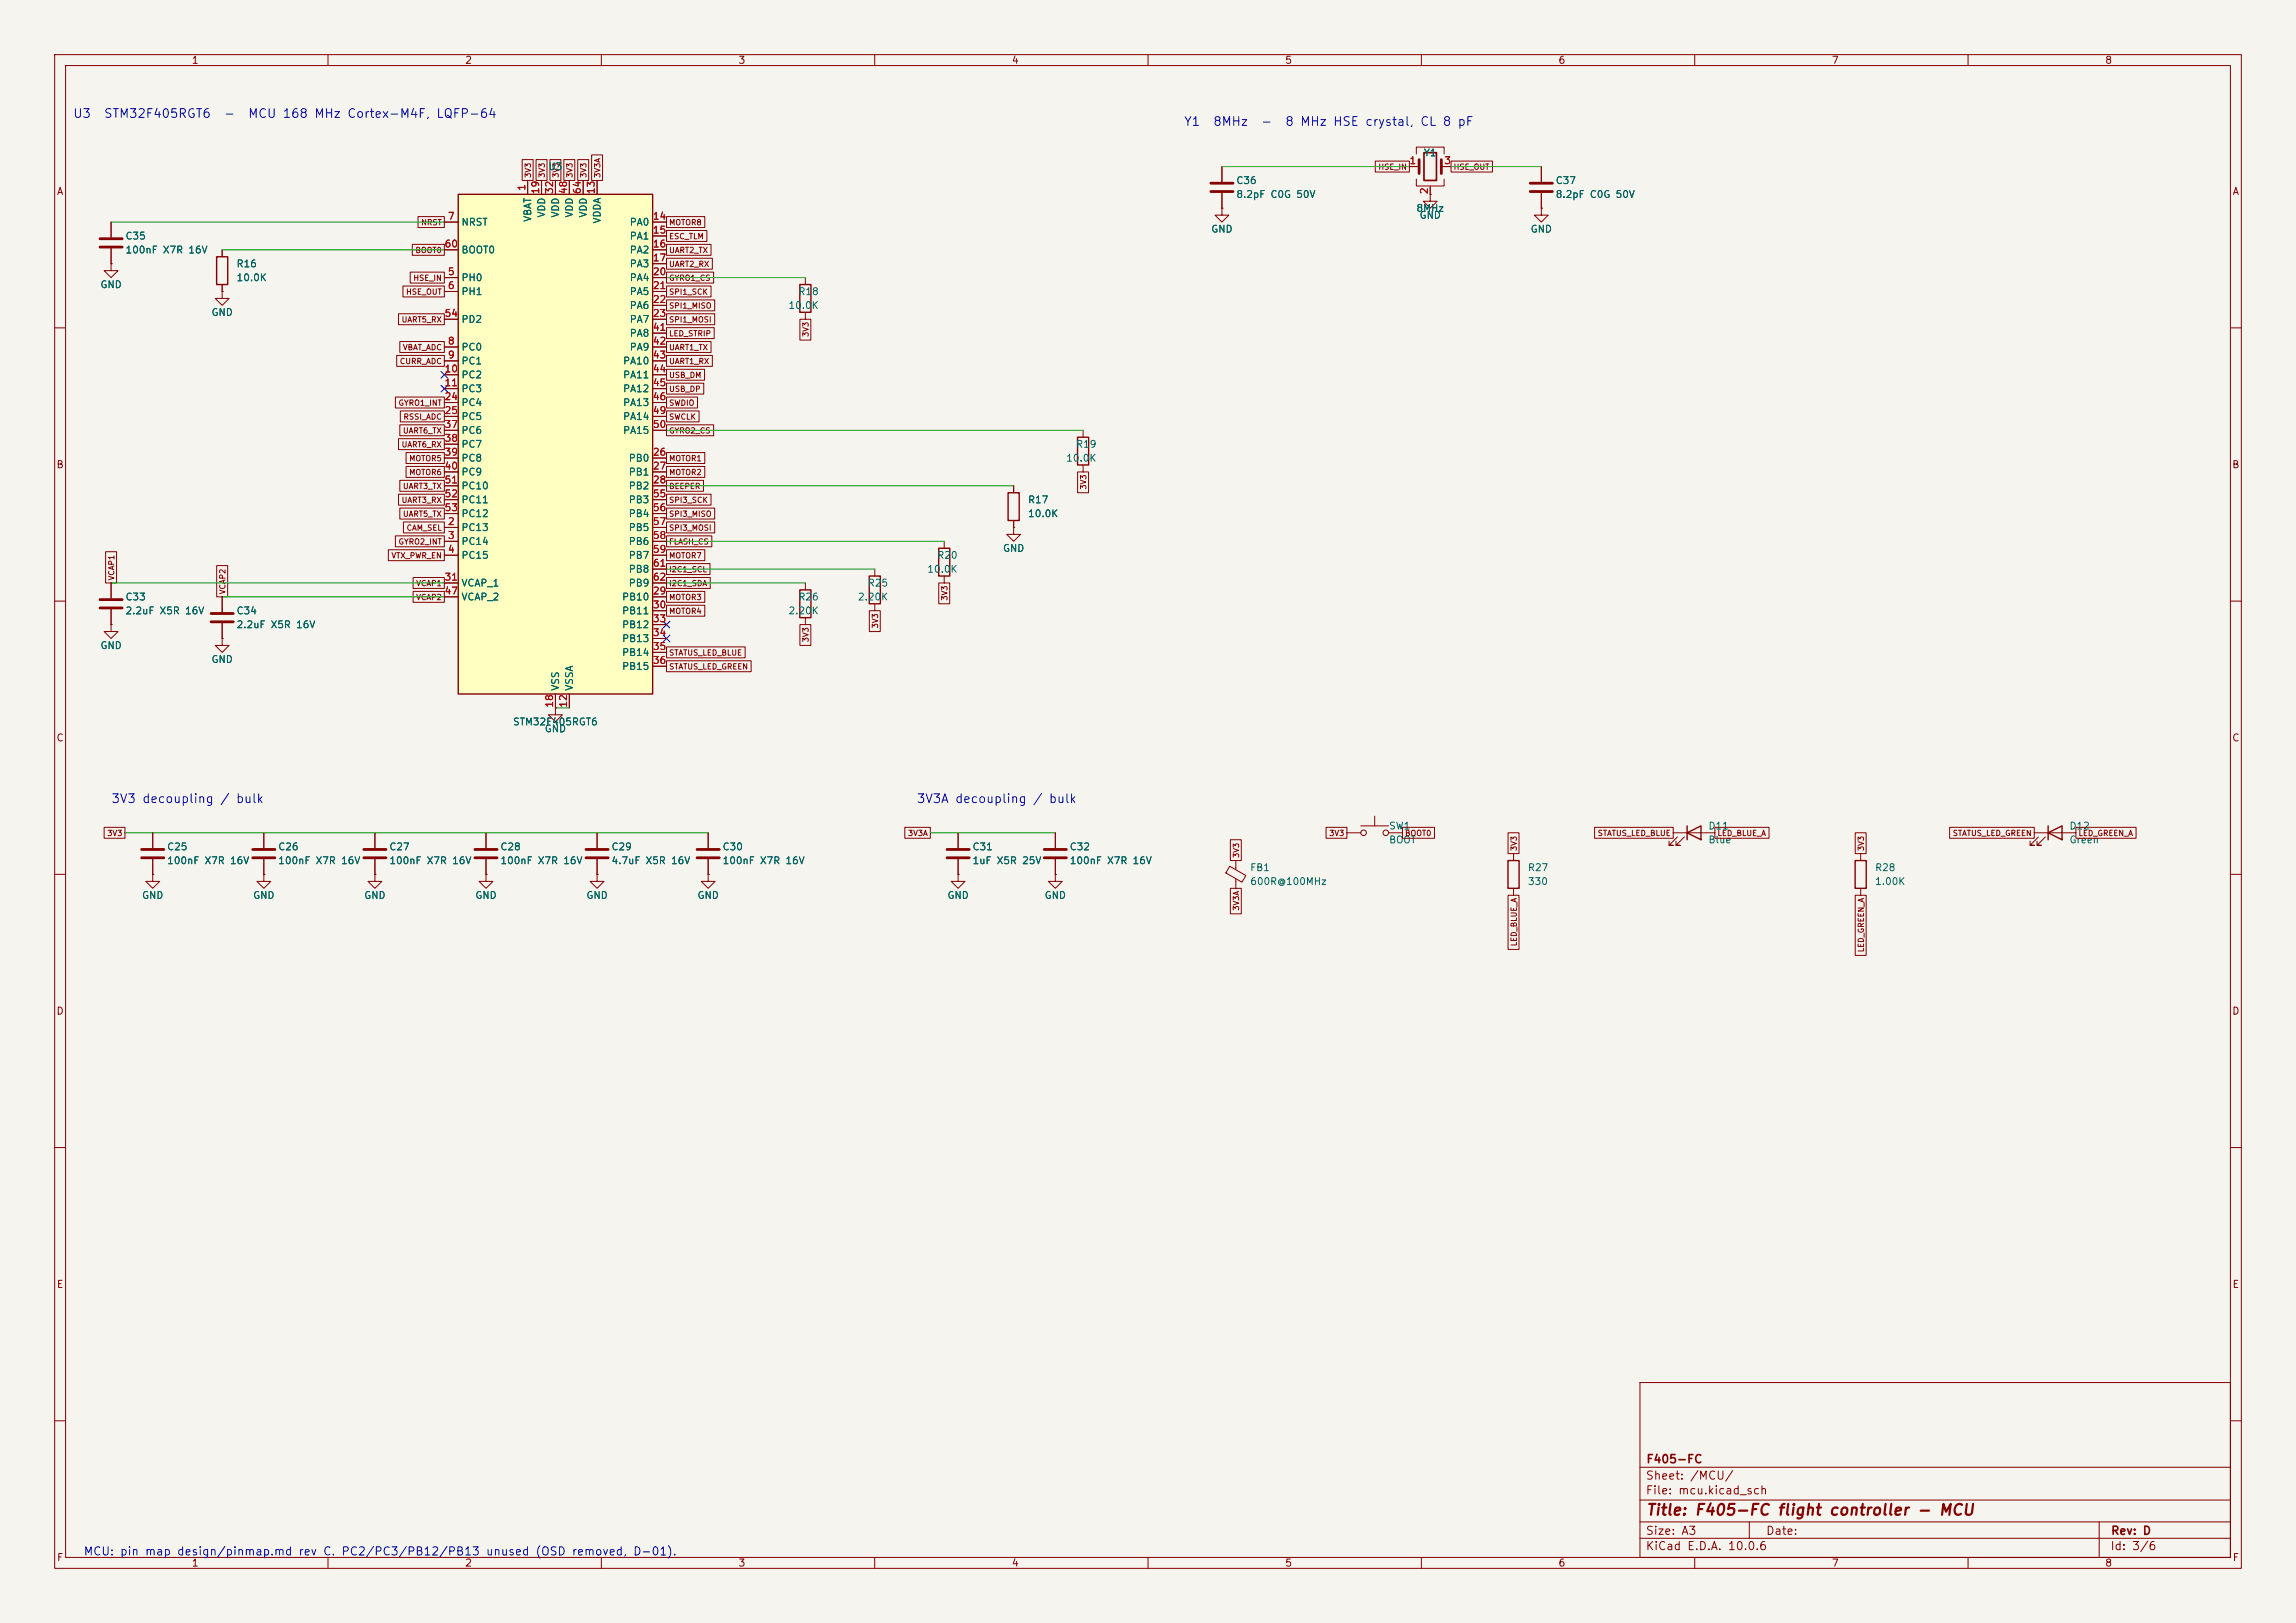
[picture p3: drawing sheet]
<svg xmlns="http://www.w3.org/2000/svg" width="420mm" height="297mm" viewBox="0 0 420 297" stroke-linecap="round" stroke-linejoin="round" font-family="sans-serif">
<defs><g id="words">
<text font-size="2" fill="#840000" x="301" y="277.8">Title: F405-FC flight controller - MCU</text>
<g font-size="1.6" fill="#0000c2">
<text x="13.3" y="22">U3</text>
<text x="18.9" y="22">STM32F405RGT6</text>
<text x="40.8" y="22">-</text>
<text x="45.3" y="22">MCU 168 MHz Cortex-M4F, LQFP-64</text>
<text x="216.5" y="23.4">Y1</text>
<text x="221.8" y="23.4">8MHz</text>
<text x="230.6" y="23.4">-</text>
<text x="235" y="23.4">8 MHz HSE crystal, CL 8 pF</text>
<text x="20.3" y="147.4">3V3 decoupling / bulk</text>
<text x="167.6" y="147.4">3V3A decoupling / bulk</text>
</g>
<g font-size="1.5" fill="#840000">
<text x="301" y="268.1">F405-FC</text>
<text x="300.9" y="273.8">File: mcu.kicad_sch</text>
<text x="300.9" y="271.1">Sheet: /MCU/</text>
<text x="300.9" y="281.2">Size: A3</text>
<text x="322.9" y="281.2">Date:</text>
<text x="386" y="281.2">Rev: D</text>
<text x="300.9" y="284">KiCad E.D.A. 10.0.6</text>
<text x="385.9" y="284">Id: 3/6</text>
</g>
<text font-size="1.5" fill="#0000c2" x="15.2" y="285">MCU: pin map design/pinmap.md rev C. PC2/PC3/PB12/PB13 unused (OSD removed, D-01).</text>
<g font-size="1.3" fill="#840000">
<text x="35" y="12">1</text>
<text x="85" y="12">2</text>
<text x="135" y="12">3</text>
<text x="185" y="12">4</text>
<text x="235" y="12">5</text>
<text x="285" y="12">6</text>
<text x="335" y="12">7</text>
<text x="385" y="12">8</text>
<text x="10.3" y="36">A</text>
<text x="408.3" y="36">A</text>
<text x="10.2" y="86">B</text>
<text x="408.2" y="86">B</text>
<text x="10.2" y="136">C</text>
<text x="408.2" y="136">C</text>
<text x="10.2" y="186">D</text>
<text x="408.2" y="186">D</text>
<text x="10.3" y="236">E</text>
<text x="408.3" y="236">E</text>
<text x="10.3" y="286">F</text>
<text x="35" y="287">1</text>
<text x="85" y="287">2</text>
<text x="135" y="287">3</text>
<text x="185" y="287">4</text>
<text x="235" y="287">5</text>
<text x="285" y="287">6</text>
<text x="335" y="287">7</text>
<text x="385" y="287">8</text>
<text x="408.3" y="286">F</text>
</g>
<g font-size="1.3" fill="#006464">
<text x="260.3" y="28.9">Y1</text>
<text x="100.2" y="31.4">U3</text>
<text x="226" y="34">C36</text>
<text x="284.5" y="34">C37</text>
<text x="84.3" y="41.6">NRST</text>
<text x="97.5" y="40.7" transform="rotate(-90 97.5 40.7)">VBAT</text>
<text x="100" y="39.9" transform="rotate(-90 100 39.9)">VDD</text>
<text x="102.6" y="39.9" transform="rotate(-90 102.6 39.9)">VDD</text>
<text x="105.1" y="39.9" transform="rotate(-90 105.1 39.9)">VDD</text>
<text x="107.6" y="39.9" transform="rotate(-90 107.6 39.9)">VDD</text>
<text x="110.2" y="41" transform="rotate(-90 110.2 41)">VDDA</text>
<text x="115.1" y="41.6">PA0</text>
<text x="226" y="36.5">8.2pF C0G 50V</text>
<text x="259" y="39.1">8MHz</text>
<text x="259.6" y="40.3">GND</text>
<text x="284.5" y="36.5">8.2pF C0G 50V</text>
<text x="22.8" y="44.1">C35</text>
<text x="22.8" y="46.7">100nF X7R 16V</text>
<text x="84.3" y="46.7">BOOT0</text>
<text x="115.1" y="44.1">PA1</text>
<text x="115.1" y="46.7">PA2</text>
<text x="221.5" y="42.9">GND</text>
<text x="279.9" y="42.9">GND</text>
<text x="18.3" y="53">GND</text>
<text x="43.2" y="49.2">R16</text>
<text x="43.2" y="51.8">10.0K</text>
<text x="84.3" y="51.8">PH0</text>
<text x="115.1" y="49.2">PA3</text>
<text x="115.1" y="51.8">PA4</text>
<text x="38.6" y="58.1">GND</text>
<text x="84.3" y="54.3">PH1</text>
<text x="84.3" y="59.4">PD2</text>
<text x="115.1" y="54.3">PA5</text>
<text x="115.1" y="56.8">PA6</text>
<text x="115.1" y="59.4">PA7</text>
<text x="144.1" y="56.8">10.0K</text>
<text x="145.9" y="54.3">R18</text>
<text x="84.3" y="64.5">PC0</text>
<text x="115.1" y="61.9">PA8</text>
<text x="115.1" y="64.5">PA9</text>
<text x="84.3" y="67">PC1</text>
<text x="84.3" y="69.5">PC2</text>
<text x="113.9" y="67">PA10</text>
<text x="113.9" y="69.5">PA11</text>
<text x="84.3" y="72.1">PC3</text>
<text x="84.3" y="74.6">PC4</text>
<text x="84.3" y="77.2">PC5</text>
<text x="113.9" y="72.1">PA12</text>
<text x="113.9" y="74.6">PA13</text>
<text x="113.9" y="77.2">PA14</text>
<text x="84.3" y="79.7">PC6</text>
<text x="84.3" y="82.2">PC7</text>
<text x="113.9" y="79.7">PA15</text>
<text x="196.7" y="82.2">R19</text>
<text x="84.3" y="84.8">PC8</text>
<text x="84.3" y="87.3">PC9</text>
<text x="84.3" y="89.9">PC10</text>
<text x="114.9" y="84.8">PB0</text>
<text x="114.9" y="87.3">PB1</text>
<text x="114.9" y="89.9">PB2</text>
<text x="194.9" y="84.8">10.0K</text>
<text x="84.3" y="92.4">PC11</text>
<text x="84.3" y="94.9">PC12</text>
<text x="114.9" y="92.4">PB3</text>
<text x="114.9" y="94.9">PB4</text>
<text x="187.9" y="92.4">R17</text>
<text x="187.9" y="94.9">10.0K</text>
<text x="84.3" y="97.5">PC13</text>
<text x="84.3" y="100">PC14</text>
<text x="114.9" y="97.5">PB5</text>
<text x="114.9" y="100">PB6</text>
<text x="183.4" y="101.3">GND</text>
<text x="84.3" y="102.6">PC15</text>
<text x="84.3" y="107.6">VCAP_1</text>
<text x="114.9" y="102.6">PB7</text>
<text x="114.9" y="105.1">PB8</text>
<text x="114.9" y="107.6">PB9</text>
<text x="158.6" y="107.6">R25</text>
<text x="169.5" y="105.1">10.0K</text>
<text x="171.3" y="102.6">R20</text>
<text x="22.8" y="110.2">C33</text>
<text x="22.8" y="112.7">2.2uF X5R 16V</text>
<text x="43.2" y="112.7">C34</text>
<text x="84.3" y="110.2">VCAP_2</text>
<text x="113.7" y="110.2">PB10</text>
<text x="113.7" y="112.7">PB11</text>
<text x="144.1" y="112.7">2.20K</text>
<text x="145.9" y="110.2">R26</text>
<text x="156.8" y="110.2">2.20K</text>
<text x="18.3" y="119.1">GND</text>
<text x="43.2" y="115.3">2.2uF X5R 16V</text>
<text x="113.7" y="115.3">PB12</text>
<text x="113.7" y="117.8">PB13</text>
<text x="38.6" y="121.6">GND</text>
<text x="113.7" y="120.3">PB14</text>
<text x="113.7" y="122.9">PB15</text>
<text x="102.6" y="126.5" transform="rotate(-90 102.6 126.5)">VSS</text>
<text x="105.1" y="126.5" transform="rotate(-90 105.1 126.5)">VSSA</text>
<text x="93.7" y="133">STM32F405RGT6</text>
<text x="99.5" y="134.3">GND</text>
<text x="30.5" y="155.9">C25</text>
<text x="50.8" y="155.9">C26</text>
<text x="71.1" y="155.9">C27</text>
<text x="91.4" y="155.9">C28</text>
<text x="111.7" y="155.9">C29</text>
<text x="132.1" y="155.9">C30</text>
<text x="177.8" y="155.9">C31</text>
<text x="195.6" y="155.9">C32</text>
<text x="254" y="152.1">SW1</text>
<text x="254" y="154.6">BOOT</text>
<text x="312.4" y="152.1">D11</text>
<text x="312.4" y="154.6">Blue</text>
<text x="378.4" y="152.1">D12</text>
<text x="378.4" y="154.6">Green</text>
<text x="30.5" y="158.4">100nF X7R 16V</text>
<text x="50.8" y="158.4">100nF X7R 16V</text>
<text x="71.1" y="158.4">100nF X7R 16V</text>
<text x="91.4" y="158.4">100nF X7R 16V</text>
<text x="111.7" y="158.4">4.7uF X5R 16V</text>
<text x="132.1" y="158.4">100nF X7R 16V</text>
<text x="177.8" y="158.4">1uF X5R 25V</text>
<text x="195.6" y="158.4">100nF X7R 16V</text>
<text x="228.6" y="159.7">FB1</text>
<text x="279.4" y="159.7">R27</text>
<text x="342.9" y="159.7">R28</text>
<text x="25.9" y="164.8">GND</text>
<text x="46.2" y="164.8">GND</text>
<text x="66.5" y="164.8">GND</text>
<text x="86.8" y="164.8">GND</text>
<text x="107.2" y="164.8">GND</text>
<text x="127.5" y="164.8">GND</text>
<text x="173.2" y="164.8">GND</text>
<text x="191" y="164.8">GND</text>
<text x="228.6" y="162.3">600R@100MHz</text>
<text x="279.4" y="162.3">330</text>
<text x="342.9" y="162.3">1.00K</text>
</g>
<g font-size="1.3" fill="#a90000">
<text x="96.4" y="35" transform="rotate(-90 96.4 35)">1</text>
<text x="98.9" y="35.6" transform="rotate(-90 98.9 35.6)">19</text>
<text x="101.5" y="35.6" transform="rotate(-90 101.5 35.6)">32</text>
<text x="104" y="35.6" transform="rotate(-90 104 35.6)">48</text>
<text x="106.5" y="35.6" transform="rotate(-90 106.5 35.6)">64</text>
<text x="109.1" y="35.6" transform="rotate(-90 109.1 35.6)">13</text>
<text x="257.7" y="30.3">1</text>
<text x="261.5" y="35.7" transform="rotate(-90 261.5 35.7)">2</text>
<text x="264.1" y="30.3">3</text>
<text x="81.8" y="40.5">7</text>
<text x="119.3" y="40.5">14</text>
<text x="81.2" y="45.6">60</text>
<text x="119.3" y="43">15</text>
<text x="119.3" y="45.6">16</text>
<text x="81.8" y="50.7">5</text>
<text x="81.8" y="53.2">6</text>
<text x="119.3" y="48.1">17</text>
<text x="119.3" y="50.7">20</text>
<text x="119.3" y="53.2">21</text>
<text x="81.2" y="58.3">54</text>
<text x="119.3" y="55.7">22</text>
<text x="119.3" y="58.3">23</text>
<text x="81.8" y="63.4">8</text>
<text x="81.8" y="65.9">9</text>
<text x="119.3" y="60.8">41</text>
<text x="119.3" y="63.4">42</text>
<text x="119.3" y="65.9">43</text>
<text x="81.2" y="68.4">10</text>
<text x="81.2" y="71">11</text>
<text x="119.3" y="68.4">44</text>
<text x="119.3" y="71">45</text>
<text x="81.2" y="73.5">24</text>
<text x="81.2" y="76.1">25</text>
<text x="119.3" y="73.5">46</text>
<text x="119.3" y="76.1">49</text>
<text x="81.2" y="78.6">37</text>
<text x="81.2" y="81.1">38</text>
<text x="81.2" y="83.7">39</text>
<text x="119.3" y="83.7">26</text>
<text x="119.3" y="78.6">50</text>
<text x="81.2" y="86.2">40</text>
<text x="81.2" y="88.8">51</text>
<text x="119.3" y="86.2">27</text>
<text x="119.3" y="88.8">28</text>
<text x="81.2" y="91.3">52</text>
<text x="81.2" y="93.8">53</text>
<text x="119.3" y="91.3">55</text>
<text x="119.3" y="93.8">56</text>
<text x="81.8" y="96.4">2</text>
<text x="81.8" y="98.9">3</text>
<text x="81.8" y="101.5">4</text>
<text x="119.3" y="96.4">57</text>
<text x="119.3" y="98.9">58</text>
<text x="119.3" y="101.5">59</text>
<text x="81.2" y="106.5">31</text>
<text x="119.3" y="104">61</text>
<text x="119.3" y="106.5">62</text>
<text x="81.2" y="109.1">47</text>
<text x="119.3" y="109.1">29</text>
<text x="119.3" y="111.6">30</text>
<text x="119.3" y="114.2">33</text>
<text x="119.3" y="116.7">34</text>
<text x="119.3" y="119.2">35</text>
<text x="119.3" y="121.8">36</text>
<text x="101.5" y="129.6" transform="rotate(-90 101.5 129.6)">18</text>
<text x="104" y="129.6" transform="rotate(-90 104 129.6)">12</text>
</g>
<g font-size="1" fill="#840000">
<text x="97.3" y="32.6" transform="rotate(-90 97.3 32.6)">3V3</text>
<text x="99.9" y="32.6" transform="rotate(-90 99.9 32.6)">3V3</text>
<text x="102.4" y="32.6" transform="rotate(-90 102.4 32.6)">3V3</text>
<text x="105" y="32.6" transform="rotate(-90 105 32.6)">3V3</text>
<text x="107.5" y="32.6" transform="rotate(-90 107.5 32.6)">3V3</text>
<text x="110" y="32.6" transform="rotate(-90 110 32.6)">3V3A</text>
<text x="252" y="31.3">HSE_IN</text>
<text x="265.8" y="31.3">HSE_OUT</text>
<text x="76.9" y="41.5">NRST</text>
<text x="122.3" y="41.5">MOTOR8</text>
<text x="75.9" y="46.5">BOOT0</text>
<text x="122.3" y="44">ESC_TLM</text>
<text x="122.3" y="46.5">UART2_TX</text>
<text x="75.5" y="51.6">HSE_IN</text>
<text x="122.3" y="49.1">UART2_RX</text>
<text x="122.3" y="51.6">GYRO1_CS</text>
<text x="73.4" y="59.2">UART5_RX</text>
<text x="74.2" y="54.2">HSE_OUT</text>
<text x="122.3" y="54.2">SPI1_SCK</text>
<text x="122.3" y="56.7">SPI1_MISO</text>
<text x="122.3" y="59.2">SPI1_MOSI</text>
<text x="73.6" y="64.3">VBAT_ADC</text>
<text x="122.3" y="64.3">UART1_TX</text>
<text x="122.3" y="61.8">LED_STRIP</text>
<text x="148.1" y="61.8" transform="rotate(-90 148.1 61.8)">3V3</text>
<text x="73" y="66.9">CURR_ADC</text>
<text x="122.3" y="71.9">USB_DP</text>
<text x="122.3" y="69.4">USB_DM</text>
<text x="122.3" y="66.9">UART1_RX</text>
<text x="72.8" y="74.5">GYRO1_INT</text>
<text x="73.7" y="77">RSSI_ADC</text>
<text x="122.3" y="77">SWCLK</text>
<text x="122.3" y="74.5">SWDIO</text>
<text x="73.4" y="82.1">UART6_RX</text>
<text x="73.6" y="79.6">UART6_TX</text>
<text x="122.3" y="79.6">GYRO2_CS</text>
<text x="73.6" y="89.7">UART3_TX</text>
<text x="74.8" y="84.6">MOTOR5</text>
<text x="74.8" y="87.2">MOTOR6</text>
<text x="122.3" y="89.7">BEEPER</text>
<text x="122.3" y="87.2">MOTOR2</text>
<text x="122.3" y="84.6">MOTOR1</text>
<text x="198.9" y="89.7" transform="rotate(-90 198.9 89.7)">3V3</text>
<text x="73.4" y="92.3">UART3_RX</text>
<text x="73.6" y="94.8">UART5_TX</text>
<text x="122.3" y="92.3">SPI3_SCK</text>
<text x="122.3" y="94.8">SPI3_MISO</text>
<text x="72.8" y="99.9">GYRO2_INT</text>
<text x="74.3" y="97.3">CAM_SEL</text>
<text x="122.3" y="99.9">FLASH_CS</text>
<text x="122.3" y="97.3">SPI3_MOSI</text>
<text x="21.1" y="106.3" transform="rotate(-90 21.1 106.3)">VCAP1</text>
<text x="71.5" y="102.4">VTX_PWR_EN</text>
<text x="76" y="107.5">VCAP1</text>
<text x="122.3" y="107.5">I2C1_SDA</text>
<text x="122.3" y="105">I2C1_SCL</text>
<text x="122.3" y="102.4">MOTOR7</text>
<text x="41.5" y="108.8" transform="rotate(-90 41.5 108.8)">VCAP2</text>
<text x="76" y="110">VCAP2</text>
<text x="122.3" y="112.6">MOTOR4</text>
<text x="122.3" y="110">MOTOR3</text>
<text x="173.5" y="110" transform="rotate(-90 173.5 110)">3V3</text>
<text x="148.1" y="117.6" transform="rotate(-90 148.1 117.6)">3V3</text>
<text x="160.8" y="115.1" transform="rotate(-90 160.8 115.1)">3V3</text>
<text x="122.3" y="122.7">STATUS_LED_GREEN</text>
<text x="122.3" y="120.2">STATUS_LED_BLUE</text>
<text x="19.5" y="153.2">3V3</text>
<text x="166" y="153.2">3V3A</text>
<text x="243" y="153.2">3V3</text>
<text x="256.9" y="153.2">BOOT0</text>
<text x="277.7" y="155.8" transform="rotate(-90 277.7 155.8)">3V3</text>
<text x="292.2" y="153.2">STATUS_LED_BLUE</text>
<text x="314.1" y="153.2">LED_BLUE_A</text>
<text x="341.2" y="155.8" transform="rotate(-90 341.2 155.8)">3V3</text>
<text x="357.1" y="153.2">STATUS_LED_GREEN</text>
<text x="380.1" y="153.2">LED_GREEN_A</text>
<text x="226.9" y="157.1" transform="rotate(-90 226.9 157.1)">3V3</text>
<text x="226.9" y="166.8" transform="rotate(-90 226.9 166.8)">3V3A</text>
<text x="277.7" y="173.3" transform="rotate(-90 277.7 173.3)">LED_BLUE_A</text>
<text x="341.2" y="174.4" transform="rotate(-90 341.2 174.4)">LED_GREEN_A</text>
</g>
</g></defs>
<path d="M0 0h420v297h-420z" fill="#f5f4ef" stroke="#f5f4ef" stroke-width=".18"/>
<g fill="none" stroke="#840000" stroke-width=".18">
<path d="M10 10h400v277h-400zM12 12h396v273h-396zM60 10v2M110 10v2M160 10v2M210 10v2M260 10v2M310 10v2M360 10v2M147.3 50.8v1.3M147.3 57.2v1.2M10 60h2"/>
<path d="M198.1 78.7v1.3M408 60h2M172.7 99.1v1.2M185.4 96.5v1.3h1.3l-1.3 1.3-1.3-1.3h1.3M185.4 96.5h.1M185.4 88.9v1.3M185.4 95.3v1.2M198.1 85.1v1.3M10 110h2M147.3 106.7v1.3M147.3 113v1.3M160 104.1v1.3"/>
<path d="M160 110.5v1.3M172.7 105.4v1.3M408 110h2M10 160h2M27.9 152.4v2.8M27.9 157.2v2.8M88.9 152.4v2.8M88.9 157.2v2.8M175.3 152.4v2.8M175.3 157.2v2.8M408 160h2M27.9 160v1.3h1.3l-1.3 1.3-1.2-1.3h1.2"/>
<path d="M27.9 160h.1M48.3 160v1.3h1.2l-1.2 1.3-1.3-1.3h1.3M48.3 160h.1M68.6 160v1.3h1.2l-1.2 1.3-1.3-1.3h1.3M68.6 160h.1M88.9 160v1.3h1.3l-1.3 1.3-1.3-1.3h1.3M88.9 160h.1M109.2 160v1.3h1.3l-1.3 1.3-1.3-1.3h1.3M109.2 160h.1M129.5 160v1.3h1.3l-1.3 1.3-1.2-1.3h1.2M129.5 160h.1M175.3 160v1.3h1.2l-1.2 1.3-1.3-1.3h1.3"/>
<path d="M175.3 160h.1M193 160v1.3h1.3l-1.3 1.3-1.2-1.3h1.2M193 160h.1M10 210h2M408 210h2M300 253h108v32h-108zM10 260h2M300 278.5h108M300 274.5h108M300 268.5h108M320 278.5v3M384 278.5v6.5"/>
<path d="M408 260h2M60 285v2M110 285v2M160 285v2M210 285v2M260 285v2M300 281.5h108M310 285v2M360 285v2"/>
</g>
<path d="M25.9 155.4h4.1M25.9 157h4.1M86.9 155.4h4M86.9 157h4M173.2 155.4h4.1M173.2 157h4.1" fill="none" stroke="#840000" stroke-width=".51"/>
<path d="M146.3 52.1h2v5.1h-2zM184.4 90.2h2v5.1h-2zM197.1 80h2v5.1h-2zM146.3 108h2v5h-2zM159 105.4h2v5.1h-2zM171.7 100.3h2v5.1h-2z" fill="none" stroke="#840000" stroke-width=".25"/>
<path d="M83.8 35.6h35.6v91.4h-35.6z" fill="#ffffc2"/>
<path d="M83.8 35.6h35.6v91.4h-35.6zM39.6 47h2.1v5.1h-2.1zM275.8 157.5h2.1v5.1h-2.1zM308.6 152.4l2.5-1.3v2.6zM308.6 151.1v2.6M339.3 157.5h2.1v5.1h-2.1zM374.6 152.4l2.6-1.3v2.6zM374.6 151.1v2.6" fill="none" stroke="#840000" stroke-width=".25"/>
<g fill="none" stroke="#840000" stroke-width=".18">
<path d="M76.5 39.6h4.8v2h-4.8zM95.5 29.2h2v3.8h-2zM96.5 33v2.6M98.1 29.2h2v3.8h-2zM99.1 33v2.6M100.6 29.2h2v3.8h-2zM101.6 33v2.6M103.1 29.2h2v3.8h-2zM104.1 33v2.6M105.7 29.2h2v3.8h-2zM106.7 33v2.6M108.2 28.4h2v4.6h-2z"/>
<path d="M109.2 33v2.6M121.9 39.6h7v2h-7zM223.5 38.1v1.3h1.3l-1.3 1.2-1.3-1.2h1.3M223.5 38.1h.1M223.5 30.5v2.8M223.5 35.3v2.8M251.6 29.5h6.2v2h-6.2zM257.8 30.5h1.8M259.1 28.2v-1.3h5.1v1.3M259.1 32.8v1.2h5.1v-1.2M261.6 35.6v1.2h1.3l-1.3 1.3-1.3-1.3h1.3M261.6 35.6h.1"/>
<path d="M261.6 34v1.6M263.7 30.5h1.7M265.4 29.5h7.6v2h-7.6zM281.9 38.1v1.3h1.3l-1.3 1.2-1.2-1.2h1.2M281.9 38.1h.1M281.9 30.5v2.8M281.9 35.3v2.8M20.3 48.3v1.2h1.3l-1.3 1.3-1.3-1.3h1.3M20.3 48.3h.1M20.3 40.6v2.8M20.3 45.5v2.8M40.6 53.3v1.3h1.3l-1.3 1.3-1.2-1.3h1.2"/>
<path d="M40.6 53.3h.1M40.6 45.7v1.3M40.6 52.1v1.2M72.9 57.4h8.4v2h-8.4zM73.7 52.3h7.6v2h-7.6zM75 49.8h6.3v2h-6.3zM75.4 44.7h5.9v2h-5.9zM81.3 50.8h2.5M81.3 53.3h2.5M81.3 40.6h2.5M81.3 45.7h2.5M81.3 58.4h2.5"/>
<path d="M119.4 50.8h2.5M119.4 53.3h2.5M119.4 40.6h2.5M119.4 43.2h2.5M119.4 45.7h2.5M119.4 48.3h2.5M119.4 55.9h2.5M119.4 58.4h2.5M121.9 52.3h8.2v2h-8.2zM121.9 54.9h8.8v2h-8.8zM121.9 42.2h7.4v2h-7.4zM121.9 44.7h8.2v2h-8.2z"/>
<path d="M121.9 60h8.7v2h-8.7zM121.9 47.3h8.4v2h-8.4zM121.9 49.8h8.6v2h-8.6zM121.9 57.4h8.8v2h-8.8zM146.3 58.4h2v3.8h-2zM72.3 72.7h9v2h-9zM72.6 65h8.7v2h-8.7zM73.1 77.7h8.2v2h-8.2zM73.1 62.5h8.2v2h-8.2zM73.2 75.2h8.1v2h-8.1zM81.3 63.5h2.5M81.3 66h2.5"/>
<path d="M81.3 68.6h2.5M81.3 71.1h2.5M81.3 73.7h2.5M81.3 76.2h2.5M81.3 78.7h2.5M119.4 63.5h2.5M119.4 66h2.5M119.4 68.6h2.5M119.4 71.1h2.5M119.4 73.7h2.5M119.4 76.2h2.5M119.4 78.7h2.5"/>
<path d="M119.4 61h2.5M121.9 77.7h8.6v2h-8.6zM121.9 75.2h6v2h-6zM121.9 72.7h5.7v2h-5.7zM121.9 70.1h6.8v2h-6.8zM121.9 67.6h7v2h-7zM121.9 65h8.4v2h-8.4zM121.9 62.5h8.2v2h-8.2zM72.3 98.1h9v2h-9zM72.9 80.3h8.4v2h-8.4zM72.9 90.4h8.4v2h-8.4zM73.1 93h8.2v2h-8.2z"/>
<path d="M73.1 87.9h8.2v2h-8.2zM73.8 95.5h7.5v2h-7.5zM74.3 82.8h7v2h-7zM74.3 85.4h7v2h-7zM81.3 96.5h2.5M81.3 99.1h2.5M81.3 83.8h2.5M81.3 86.4h2.5M81.3 88.9h2.5M81.3 81.3h2.5M81.3 91.4h2.5M81.3 94h2.5"/>
<path d="M119.4 96.5h2.5M119.4 99.1h2.5M119.4 83.8h2.5M119.4 86.4h2.5M119.4 88.9h2.5M119.4 91.4h2.5M119.4 94h2.5M121.9 90.4h8.2v2h-8.2zM121.9 93h8.8v2h-8.8zM121.9 87.9h6.8v2h-6.8zM121.9 85.4h7v2h-7zM121.9 82.8h7v2h-7z"/>
<path d="M121.9 98.1h8.3v2h-8.3zM121.9 95.5h8.8v2h-8.8zM185.4 96.5h.1M185.4 88.9v1.3M185.4 95.3v1.2M197.1 86.4h2v3.8h-2zM19.3 101h2v5.7h-2zM20.3 114.3v1.3h1.3l-1.3 1.2-1.3-1.2h1.3M20.3 114.3h.1M20.3 106.7v2.8M20.3 111.5v2.8M39.6 103.5h2v5.7h-2z"/>
<path d="M40.6 116.8v1.3h1.3l-1.3 1.3-1.2-1.3h1.2M40.6 116.8h.1M40.6 109.2v2.8M40.6 114v2.8M71 100.6h10.3v2h-10.3zM75.6 105.7h5.7v2h-5.7zM75.6 108.2h5.7v2h-5.7zM81.3 101.6h2.5M81.3 109.2h2.5M81.3 106.7h2.5M119.4 101.6h2.5M119.4 109.2h2.5"/>
<path d="M119.4 111.8h2.5M119.4 106.7h2.5M119.4 114.3h2.5M119.4 116.8h2.5M119.4 119.4h2.5M119.4 104.1h2.5M121.9 118.4h14.4v2h-14.4zM121.9 110.8h7v2h-7zM121.9 108.2h7v2h-7zM121.9 105.7h8v2h-8zM121.9 103.1h8v2h-8zM121.9 100.6h7v2h-7z"/>
<path d="M146.3 114.3h2v3.8h-2zM159 111.8h2v3.8h-2zM171.7 106.7h2v3.8h-2zM101.6 129.5v1.3h1.3l-1.3 1.3-1.3-1.3h1.3M101.6 129.5h.1M101.6 127v2.5M104.1 127v2.5M119.4 121.9h2.5M121.9 120.9h15.5v2h-15.5zM19 151.4h3.9v2h-3.9zM27.9 152.4v2.8M27.9 157.2v2.8"/>
<path d="M48.3 152.4v2.8M48.3 157.2v2.8M68.6 152.4v2.8M68.6 157.2v2.8M88.9 152.4v2.8M88.9 157.2v2.8M109.2 152.4v2.8M109.2 157.2v2.8M129.5 152.4v2.8M129.5 157.2v2.8M165.5 151.4h4.7v2h-4.7zM175.3 152.4v2.8"/>
<path d="M175.3 157.2v2.8M193 152.4v2.8M193 157.2v2.8M224.9 158.5l3 1.7-.7 1.2-3-1.7zM225.1 153.7h2v3.8h-2zM226.1 157.5v1.6M242.6 151.4h3.8v2h-3.8zM246.4 152.4h2.5M248.9 151.1h5.1M251.5 149.4v1.7M254 152.4h2.5M256.5 151.4h5.9v2h-5.9z"/>
<path d="M275.9 152.4h2v3.8h-2zM276.9 156.2v1.3M291.7 151.4h14.4v2h-14.4zM306.1 152.4h7.6M306.8 153.2l-1.5 1.5h.8h-.8v-.8M308.1 153.2l-1.5 1.5h.7h-.7v-.8M313.7 151.4h9.9v2h-9.9zM339.4 152.4h2v3.8h-2zM340.4 156.2v1.3M356.6 151.4h15.5v2h-15.5zM372.1 152.4h7.6M372.9 153.2l-1.6 1.5h.8h-.8v-.8"/>
<path d="M374.1 153.2l-1.5 1.5h.8h-.8v-.8M379.7 151.4h11v2h-11zM27.9 160h.1M48.3 160h.1M68.6 160h.1M88.9 160h.1M109.2 160h.1M129.5 160h.1M175.3 160h.1M193 160h.1M225.1 162.6h2v4.6h-2zM226.1 160.8v1.8"/>
<path d="M275.9 163.8h2v9.9h-2zM276.9 162.6v1.2M339.4 163.8h2v11h-2zM340.4 162.6v1.2"/>
<circle cx="249.4" cy="152.4" r=".51"/>
<circle cx="253.5" cy="152.4" r=".51"/>
</g>
<g fill="none" stroke="#840000" stroke-width=".51">
<path d="M221.5 33.5h4.1M221.5 35.1h4.1M259.6 29.2v2.6M263.7 29.2v2.6M279.9 33.5h4.1M279.9 35.1h4.1M18.3 43.7h4.1M18.3 45.2h4.1M18.3 109.7h4.1M18.3 111.3h4.1M38.6 112.3h4.1M38.6 113.8h4.1"/>
<path d="M46.2 155.4h4.1M46.2 157h4.1M66.5 155.4h4.1M66.5 157h4.1M107.2 155.4h4.1M107.2 157h4.1M127.5 155.4h4.1M127.5 157h4.1M191 155.4h4.1M191 157h4.1"/>
</g>
<path d="M260.5 27.9h2.3v5.1h-2.3z" fill="none" stroke="#840000" stroke-width=".3"/>
<g fill="none" stroke="#009600" stroke-width=".18">
<path d="M223.5 30.5h34.3M265.4 30.5h16.5M20.3 40.6h61M40.6 45.7h40.7M121.9 50.8h25.4M121.9 78.7h76.2M121.9 88.9h63.5M121.9 99.1h50.8M20.3 106.7h61M40.6 109.2h40.7M121.9 106.7h25.4M121.9 104.1h38.1"/>
<path d="M101.6 129.5h2.5M22.9 152.4h106.6M170.2 152.4h22.8"/>
</g>
<path d="M80.7 68l1.2 1.2M80.7 70.5l1.2 1.2M81.9 68l-1.2 1.2M81.9 70.5l-1.2 1.2M121.3 116.2l1.2 1.2M121.3 113.7l1.2 1.2M122.5 116.2l-1.2 1.2M122.5 113.7l-1.2 1.2" fill="none" stroke="#000084" stroke-width=".18"/>
<use href="#words"/>
</svg>
